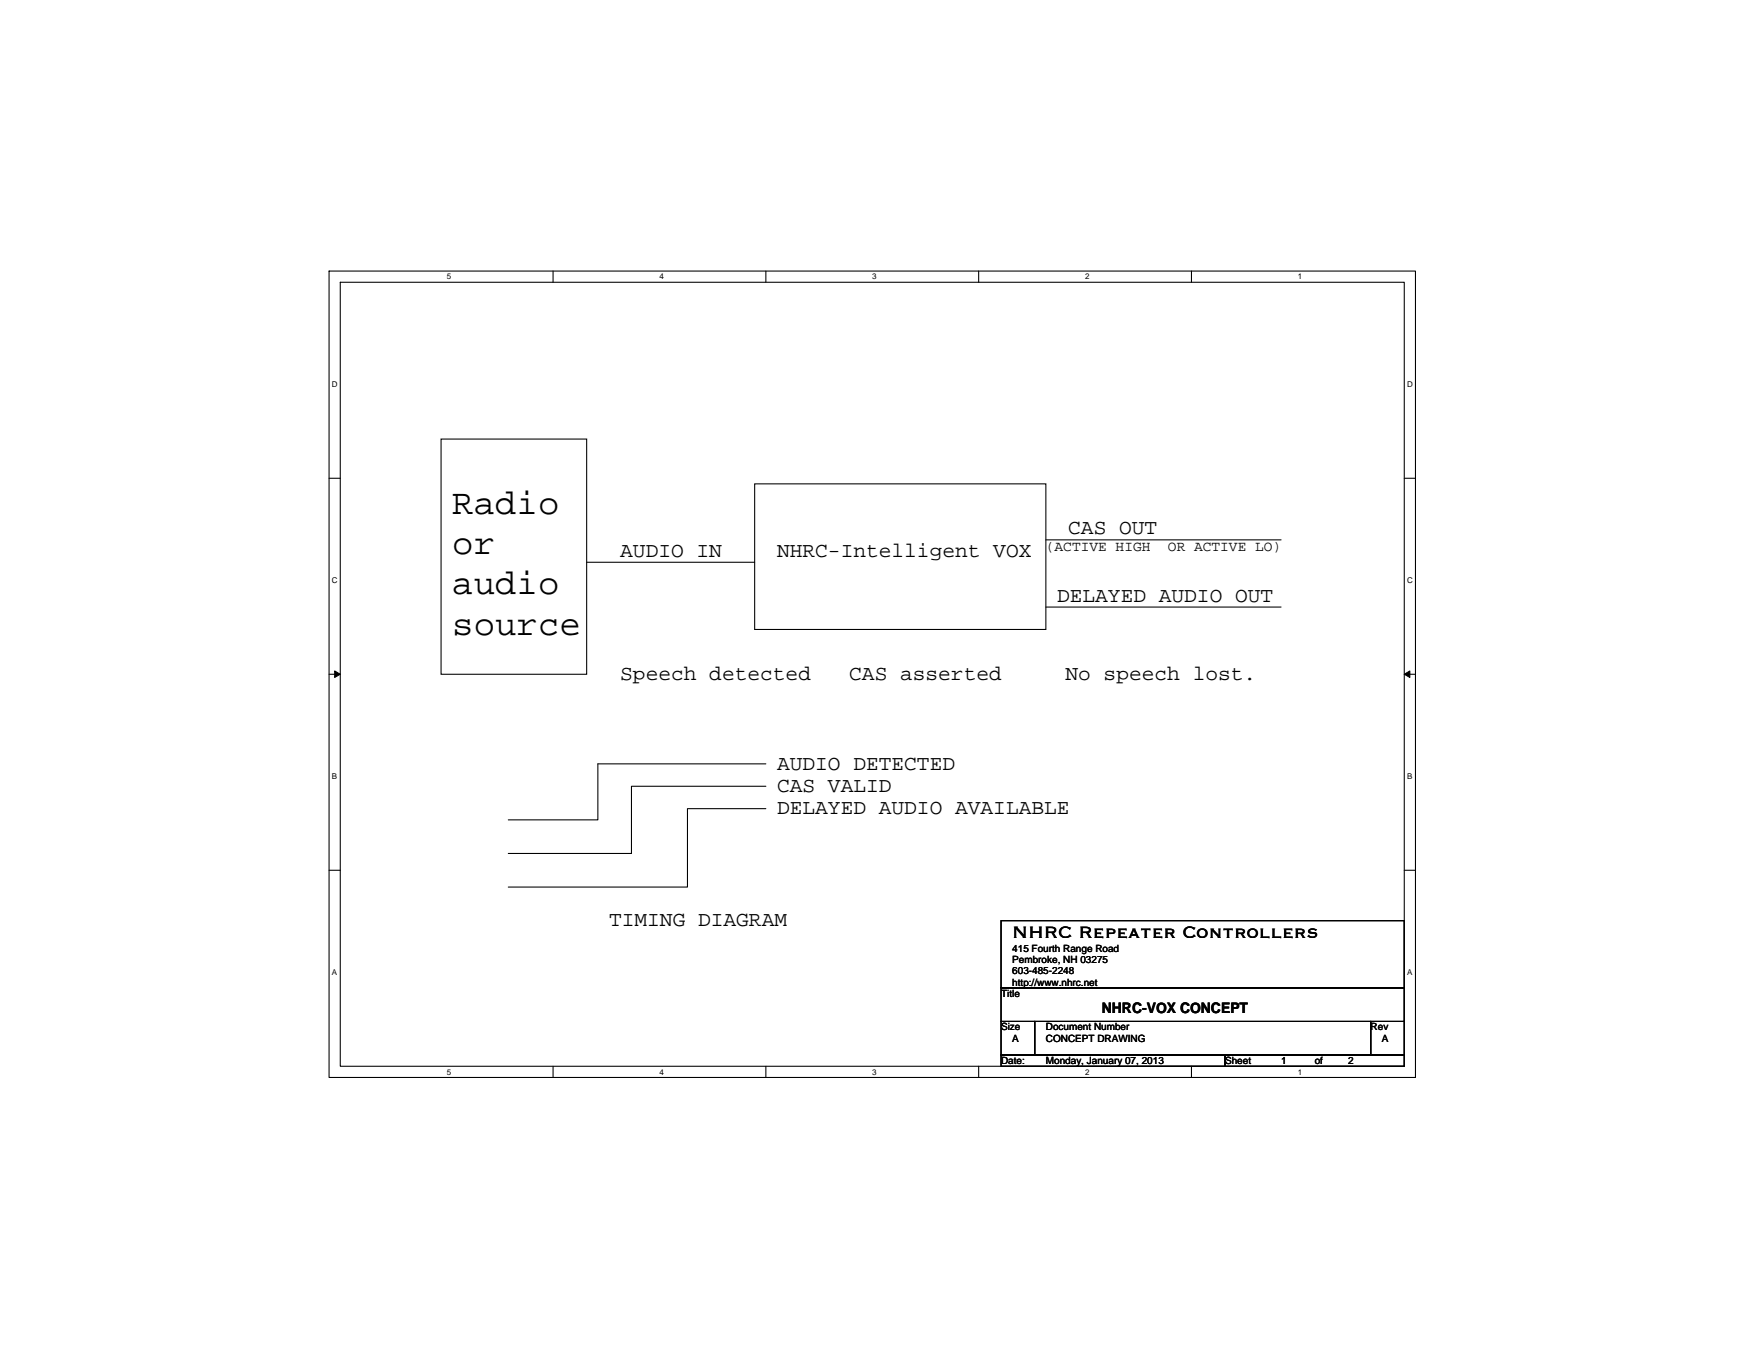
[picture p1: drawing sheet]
<svg xmlns="http://www.w3.org/2000/svg" width="279mm" height="216mm" viewBox="0 0 279 216" stroke-linecap="round" stroke-linejoin="round" font-family="sans-serif">
<defs><g id="words">
<g font-size="5.7">
<text x="71.8" y="81.5">Radio</text>
<text x="71.8" y="87.9">or</text>
<text x="71.8" y="94.4">audio</text>
<text x="71.8" y="100.8">source</text>
</g>
<g font-size="3.4">
<text x="98.5" y="88.4">AUDIO IN</text>
<text x="123.4" y="88.4">NHRC-Intelligent VOX</text>
<text x="169.6" y="84.8">CAS OUT</text>
<text x="167.8" y="95.5">DELAYED AUDIO OUT</text>
<text x="98.5" y="107.9">Speech detected</text>
<text x="134.8" y="107.9">CAS asserted</text>
<text x="169.1" y="107.9">No speech lost.</text>
<text x="123.4" y="122.2">AUDIO DETECTED</text>
<text x="123.4" y="125.7">CAS VALID</text>
<text x="123.4" y="129.3">DELAYED AUDIO AVAILABLE</text>
<text x="96.7" y="147.1">TIMING DIAGRAM</text>
<text x="160.7" y="148.9">NHRC Repeater Controllers</text>
</g>
<g font-size="2.3">
<text x="166" y="87.5">(ACTIVE HIGH</text>
<text x="185.4" y="87.5">OR ACTIVE LO)</text>
<text x="174.9" y="160.7">NHRC-VOX CONCEPT</text>
</g>
<g font-size="1.6">
<text x="160.7" y="151.1">415 Fourth Range Road</text>
<text x="160.7" y="152.9">Pembroke, NH 03275</text>
<text x="160.7" y="154.7">603-485-2248</text>
<text x="158.9" y="158.2">Title</text>
<text x="160.7" y="156.5">http://www.nhrc.net</text>
<text x="158.9" y="163.6">Size</text>
<text x="160.7" y="165.4">A</text>
<text x="166" y="163.6">Document Number</text>
<text x="166" y="165.4">CONCEPT DRAWING</text>
<text x="217.6" y="163.6">Rev</text>
<text x="219.4" y="165.4">A</text>
<text x="158.9" y="168.9">Date:</text>
<text x="166" y="168.9">Monday, January 07, 2013</text>
<text x="194.5" y="168.9">Sheet</text>
<text x="203.4" y="168.9">1</text>
<text x="208.7" y="168.9">of</text>
<text x="214" y="168.9">2</text>
</g>
<g font-size="1.3">
<text x="70.9" y="44.4">5</text>
<text x="104.7" y="44.4">4</text>
<text x="138.5" y="44.4">3</text>
<text x="172.3" y="44.4">2</text>
<text x="206" y="44.4">1</text>
<text x="52.7" y="61.5">D</text>
<text x="223.4" y="61.5">D</text>
<text x="52.7" y="92.6">C</text>
<text x="223.4" y="92.6">C</text>
<text x="52.7" y="123.7">B</text>
<text x="223.4" y="123.7">B</text>
<text x="52.7" y="154.9">A</text>
<text x="223.4" y="154.9">A</text>
<text x="70.9" y="170.6">5</text>
<text x="104.7" y="170.6">4</text>
<text x="138.5" y="170.6">3</text>
<text x="172.3" y="170.6">2</text>
<text x="206" y="170.6">1</text>
</g>
</g></defs>
<path d="M52.2 43h172.5v128h-172.5zM54 44.8h168.9v124.5h-168.9z" fill="none" stroke="#000" stroke-width=".17"/>
<g fill="#fff">
<path d="M70.9 43.2h.7v1.4h-.7z"/>
<path d="M70.9 169.5h.7v1.4h-.7z"/>
</g>
<path d="M87.8 43v1.8M87.8 169.3v1.7" fill="none" stroke="#000" stroke-width=".17"/>
<g fill="#fff">
<path d="M104.7 43.2h.7v1.4h-.7z"/>
<path d="M104.7 169.5h.7v1.4h-.7z"/>
</g>
<path d="M121.6 43v1.8M121.6 169.3v1.7" fill="none" stroke="#000" stroke-width=".17"/>
<g fill="#fff">
<path d="M138.5 43.2h.7v1.4h-.7z"/>
<path d="M138.5 169.5h.7v1.4h-.7z"/>
</g>
<path d="M155.4 43v1.8M155.4 169.3v1.7" fill="none" stroke="#000" stroke-width=".17"/>
<g fill="#fff">
<path d="M172.3 43.2h.7v1.4h-.7z"/>
<path d="M172.3 169.5h.7v1.4h-.7z"/>
</g>
<path d="M189.1 43v1.8M189.1 169.3v1.7" fill="none" stroke="#000" stroke-width=".17"/>
<g fill="#fff">
<path d="M206 43.2h.7v1.4h-.7z"/>
<path d="M206 169.5h.7v1.4h-.7z"/>
<path d="M52.7 60.4h.9v1.4h-.9z"/>
<path d="M223.4 60.4h.9v1.4h-.9z"/>
<path d="M52.7 91.5h.9v1.4h-.9z"/>
<path d="M223.4 91.5h.9v1.4h-.9z"/>
</g>
<path d="M52.2 75.9h1.8M222.9 75.9h1.8" fill="none" stroke="#000" stroke-width=".17"/>
<g fill="#fff">
<path d="M52.7 122.6h.8v1.4h-.8z"/>
<path d="M223.4 122.6h.8v1.4h-.8z"/>
</g>
<path d="M52.2 107h1.8M222.9 107h1.8" fill="none" stroke="#000" stroke-width=".17"/>
<path d="M53.1 106.5l.9 .5-.9 .5zM222.9 107l.9-.5v1z" fill="#000" stroke="#000" stroke-width=".16"/>
<g fill="#fff">
<path d="M52.7 153.7h.8v1.4h-.8z"/>
<path d="M223.4 153.7h.8v1.4h-.8z"/>
</g>
<g fill="none" stroke="#000" stroke-width=".17">
<path d="M70 69.7h23.1v37.3h-23.1zM119.8 76.8h46.2v23.1h-46.2zM93.1 89.3h26.7M166 96.4h37.4M166 85.7h37.4M52.2 138.2h1.8M121.6 121.3h-26.7v8.9h-14.2M121.6 124.8h-21.4v10.7h-19.5M121.6 128.4h-12.5v12.4h-28.4M222.9 138.2h1.8M158.9 146.2h64v10.6h-64zM158.9 156.8h64v5.4h-64z"/>
<path d="M158.9 162.2h5.4v5.3h-5.4zM158.9 167.5h35.6v1.8h-35.6zM164.3 162.2h53.3v5.3h-53.3zM194.5 167.5h28.4v1.8h-28.4zM217.6 162.2h5.3v5.3h-5.3z"/>
</g>
<use href="#words"/>
</svg>
